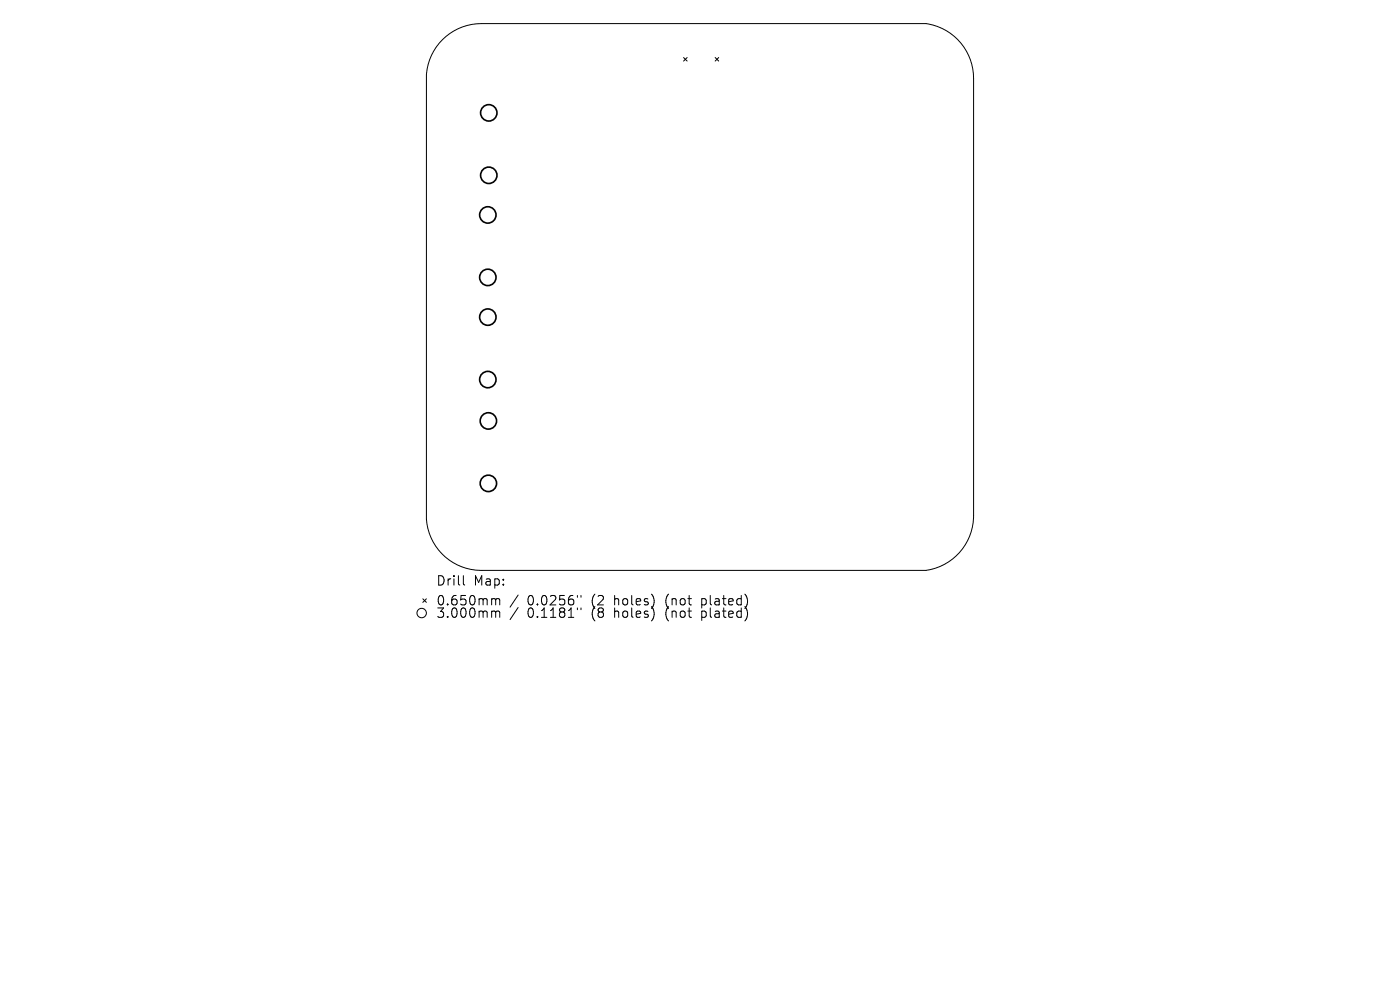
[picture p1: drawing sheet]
<svg xmlns="http://www.w3.org/2000/svg" width="297mm" height="210mm" viewBox="0 0 297 210" stroke-linecap="round" stroke-linejoin="round" font-family="sans-serif">
<defs><g id="words">
<g font-size="2.8">
<text x="92.5" y="124.5">Drill</text>
<text x="100.5" y="124.5">Map:</text>
<text x="92.5" y="128.7">0.650mm</text>
<text x="92.5" y="131.3">3.000mm</text>
<text x="111.9" y="128.7">0.0256&quot;</text>
<text x="111.9" y="131.3">0.1181&quot;</text>
<text x="125.6" y="128.7">(2</text>
<text x="125.6" y="131.3">(8</text>
<text x="130.6" y="128.7">holes)</text>
<text x="130.6" y="131.3">holes)</text>
<text x="141.6" y="128.7">(not</text>
<text x="141.6" y="131.3">(not</text>
<text x="149.5" y="128.7">plated)</text>
<text x="149.5" y="131.3">plated)</text>
</g>
</g></defs>
<g fill="none" stroke="#000" stroke-width=".21">
<path d="M93.9 8.4a11.7 11.7 0 0 1 8.2-3.4h94.4a11.7 11.7 0 0 1 10 11.7v92.7a11.7 11.7 0 0 1-10 11.6h-94.2a11.7 11.7 0 0 1-11.8-10.9v-94.3a11.7 11.7 0 0 1 3.4-7.4zM145 12.2l.8 .8M145.8 12.2l-.8 .8M151.7 12.2l.8 .8M152.5 12.2l-.8 .8M89.7 127l.8 .8M90.5 127l-.8 .8M98.3 122.1v1.7l.3 .3M104.6 127l.5 .1 .1 .2M104.6 129.6h.3l.3 .3M105.2 127.3l.2-.3 .5 .1 .1 1.2M105.2 127.3v1"/>
<path d="M105.2 129.9v1.1M105.2 129.9l.2-.3 .5 .1 .1 1.3M109.9 126.2l-1.7 2.6M109.9 128.9l-1.7 2.5M122.5 126.3v.4M122.5 129v.3M123.3 126.3v.4M123.3 129v.3"/>
<circle cx="89.5" cy="130" r="1"/>
</g>
<g fill="none" stroke="#000" stroke-width=".35">
<circle cx="103.7" cy="23.9" r="1.74"/>
<circle cx="103.7" cy="37.2" r="1.74"/>
<circle cx="103.5" cy="58.8" r="1.74"/>
<circle cx="103.5" cy="45.6" r="1.74"/>
<circle cx="103.5" cy="67.3" r="1.74"/>
<circle cx="103.5" cy="80.5" r="1.74"/>
<circle cx="103.6" cy="89.3" r="1.74"/>
<circle cx="103.6" cy="102.5" r="1.74"/>
</g>
<use href="#words"/>
</svg>
